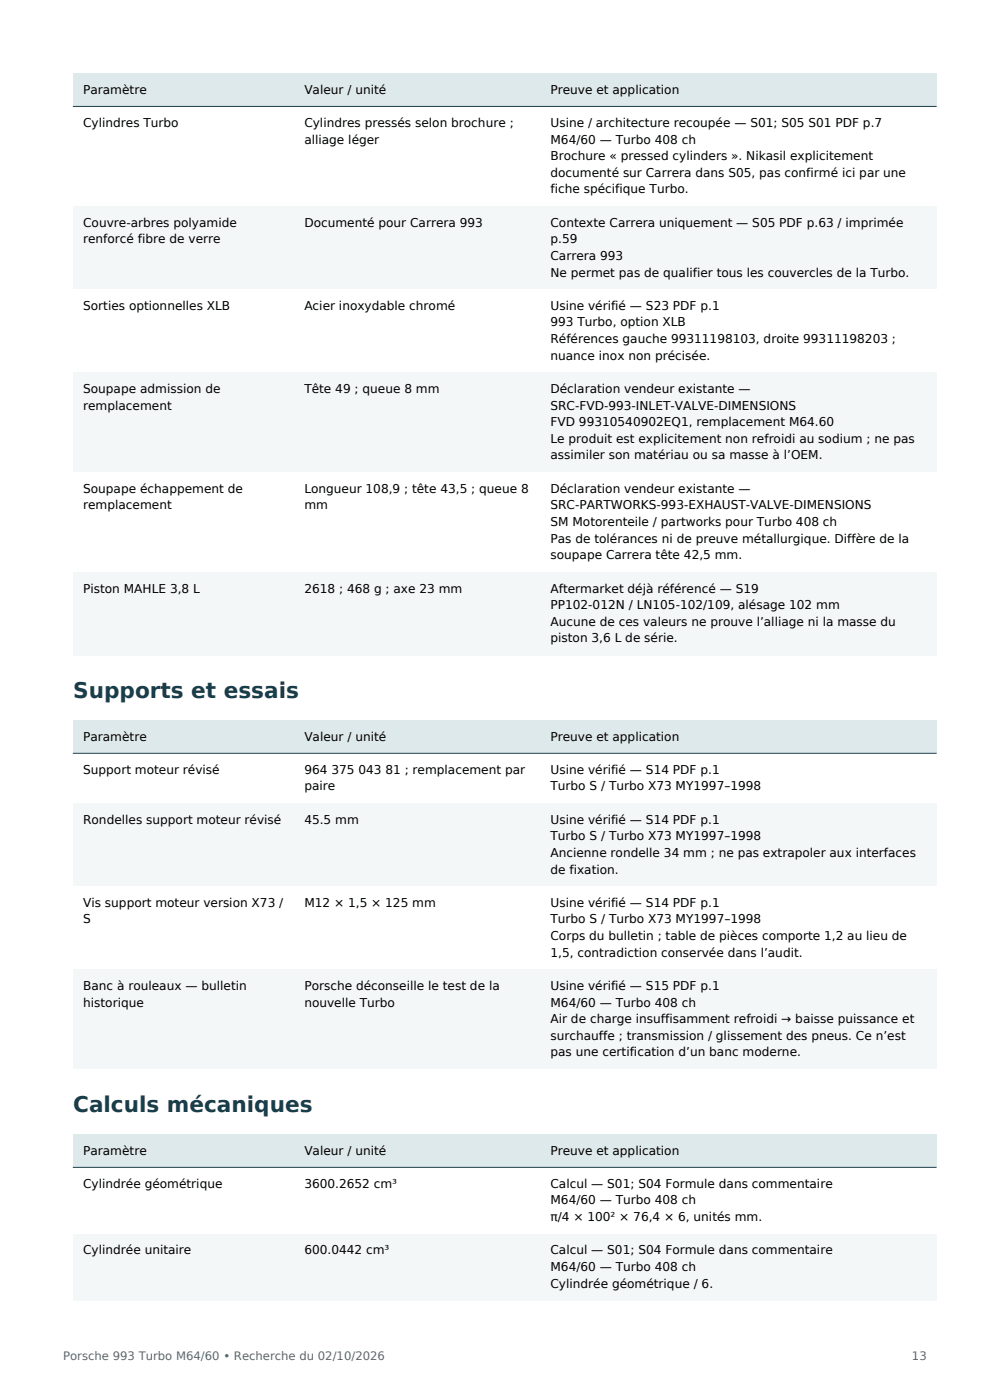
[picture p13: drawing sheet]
<svg xmlns="http://www.w3.org/2000/svg" width="210mm" height="297mm" viewBox="0 0 210 297" stroke-linecap="round" stroke-linejoin="round" font-family="sans-serif">
<defs><g id="words">
<g font-size="4.6" fill="#183e4c">
<text x="15.5" y="148.2">Supports et essais</text>
<text x="15.5" y="236">Calculs mécaniques</text>
</g>
<g font-size="2.6">
<text x="17.6" y="19.9">Paramètre</text>
<text x="64.6" y="19.9">Valeur / unité</text>
<text x="116.8" y="19.9">Preuve et application</text>
<text x="17.6" y="26.9">Cylindres Turbo</text>
<text x="64.6" y="26.9">Cylindres pressés selon brochure ;</text>
<text x="116.8" y="26.9">Usine / architecture recoupée — S01; S05 S01 PDF p.7</text>
<text x="64.6" y="30.4">alliage léger</text>
<text x="116.8" y="30.4">M64/60 — Turbo 408 ch</text>
<text x="116.8" y="34">Brochure « pressed cylinders ». Nikasil explicitement</text>
<text x="116.8" y="37.5">documenté sur Carrera dans S05, pas confirmé ici par une</text>
<text x="116.8" y="41">fiche spécifique Turbo.</text>
<text x="17.6" y="48.1">Couvre-arbres polyamide</text>
<text x="17.6" y="51.6">renforcé fibre de verre</text>
<text x="64.6" y="48.1">Documenté pour Carrera 993</text>
<text x="116.8" y="48.1">Contexte Carrera uniquement — S05 PDF p.63 / imprimée</text>
<text x="116.8" y="51.6">p.59</text>
<text x="116.8" y="55.1">Carrera 993</text>
<text x="116.8" y="58.7">Ne permet pas de qualifier tous les couvercles de la Turbo.</text>
<text x="17.6" y="65.7">Sorties optionnelles XLB</text>
<text x="64.6" y="65.7">Acier inoxydable chromé</text>
<text x="116.8" y="65.7">Usine vérifié — S23 PDF p.1</text>
<text x="116.8" y="69.3">993 Turbo, option XLB</text>
<text x="116.8" y="72.8">Références gauche 99311198103, droite 99311198203 ;</text>
<text x="116.8" y="76.3">nuance inox non précisée.</text>
<text x="17.6" y="83.4">Soupape admission de</text>
<text x="64.6" y="83.4">Tête 49 ; queue 8 mm</text>
<text x="116.8" y="83.4">Déclaration vendeur existante —</text>
<text x="17.6" y="86.9">remplacement</text>
<text x="116.8" y="86.9">SRC-FVD-993-INLET-VALVE-DIMENSIONS</text>
<text x="116.8" y="90.4">FVD 99310540902EQ1, remplacement M64.60</text>
<text x="116.8" y="93.9">Le produit est explicitement non refroidi au sodium ; ne pas</text>
<text x="116.8" y="97.5">assimiler son matériau ou sa masse à l’OEM.</text>
<text x="17.6" y="104.5">Soupape échappement de</text>
<text x="64.6" y="104.5">Longueur 108,9 ; tête 43,5 ; queue 8</text>
<text x="116.8" y="104.5">Déclaration vendeur existante —</text>
<text x="17.6" y="108.1">remplacement</text>
<text x="64.6" y="108.1">mm</text>
<text x="116.8" y="108.1">SRC-PARTWORKS-993-EXHAUST-VALVE-DIMENSIONS</text>
<text x="116.8" y="111.6">SM Motorenteile / partworks pour Turbo 408 ch</text>
<text x="116.8" y="115.1">Pas de tolérances ni de preuve métallurgique. Diffère de la</text>
<text x="116.8" y="118.6">soupape Carrera tête 42,5 mm.</text>
<text x="17.6" y="125.7">Piston MAHLE 3,8 L</text>
<text x="64.6" y="125.7">2618 ; 468 g ; axe 23 mm</text>
<text x="116.8" y="125.7">Aftermarket déjà référencé — S19</text>
<text x="116.8" y="129.2">PP102-012N / LN105-102/109, alésage 102 mm</text>
<text x="116.8" y="132.8">Aucune de ces valeurs ne prouve l’alliage ni la masse du</text>
<text x="116.8" y="136.3">piston 3,6 L de série.</text>
<text x="17.6" y="157.1">Paramètre</text>
<text x="64.6" y="157.1">Valeur / unité</text>
<text x="116.8" y="157.1">Preuve et application</text>
<text x="17.6" y="164.1">Support moteur révisé</text>
<text x="64.6" y="164.1">964 375 043 81 ; remplacement par</text>
<text x="64.6" y="167.7">paire</text>
<text x="116.8" y="164.1">Usine vérifié — S14 PDF p.1</text>
<text x="116.8" y="167.7">Turbo S / Turbo X73 MY1997–1998</text>
<text x="17.6" y="174.7">Rondelles support moteur révisé</text>
<text x="64.6" y="174.7">45.5 mm</text>
<text x="116.8" y="174.7">Usine vérifié — S14 PDF p.1</text>
<text x="116.8" y="178.3">Turbo S / Turbo X73 MY1997–1998</text>
<text x="116.8" y="181.8">Ancienne rondelle 34 mm ; ne pas extrapoler aux interfaces</text>
<text x="116.8" y="185.3">de fixation.</text>
<text x="17.6" y="192.4">Vis support moteur version X73 /</text>
<text x="17.6" y="195.9">S</text>
<text x="64.6" y="192.4">M12 × 1,5 × 125 mm</text>
<text x="116.8" y="192.4">Usine vérifié — S14 PDF p.1</text>
<text x="116.8" y="195.9">Turbo S / Turbo X73 MY1997–1998</text>
<text x="116.8" y="199.4">Corps du bulletin ; table de pièces comporte 1,2 au lieu de</text>
<text x="116.8" y="203">1,5, contradiction conservée dans l’audit.</text>
<text x="17.6" y="210">Banc à rouleaux — bulletin</text>
<text x="17.6" y="213.5">historique</text>
<text x="64.6" y="210">Porsche déconseille le test de la</text>
<text x="64.6" y="213.5">nouvelle Turbo</text>
<text x="116.8" y="210">Usine vérifié — S15 PDF p.1</text>
<text x="116.8" y="213.5">M64/60 — Turbo 408 ch</text>
<text x="116.8" y="217.1">Air de charge insuffisamment refroidi → baisse puissance et</text>
<text x="116.8" y="220.6">surchauffe ; transmission / glissement des pneus. Ce n’est</text>
<text x="116.8" y="224.1">pas une certification d’un banc moderne.</text>
<text x="17.6" y="244.9">Paramètre</text>
<text x="64.6" y="244.9">Valeur / unité</text>
<text x="116.8" y="244.9">Preuve et application</text>
<text x="17.6" y="252">Cylindrée géométrique</text>
<text x="64.6" y="252">3600.2652 cm³</text>
<text x="116.8" y="252">Calcul — S01; S04 Formule dans commentaire</text>
<text x="116.8" y="255.5">M64/60 — Turbo 408 ch</text>
<text x="116.8" y="259">π/4 × 100² × 76,4 × 6, unités mm.</text>
<text x="17.6" y="266.1">Cylindrée unitaire</text>
<text x="64.6" y="266.1">600.0442 cm³</text>
<text x="116.8" y="266.1">Calcul — S01; S04 Formule dans commentaire</text>
<text x="116.8" y="269.6">M64/60 — Turbo 408 ch</text>
<text x="116.8" y="273.2">Cylindrée géométrique / 6.</text>
</g>
<g font-size="2.5" fill="#526a73">
<text x="13.4" y="288.5">Porsche 993 Turbo M64/60 • Recherche du 02/10/2026</text>
<text x="193.5" y="288.5">13</text>
</g>
</g></defs>
<path d="M15.5 15.5h183.1v7.1h-183.1z" fill-rule="evenodd" fill="#dde9eb"/>
<path d="M15.5 22.6h183.1v21.1h-183.1z" fill-rule="evenodd" fill="#fff"/>
<path d="M15.5 43.7h183.1v17.7h-183.1z" fill-rule="evenodd" fill="#f4f7f8"/>
<path d="M15.5 61.4h183.1v17.6h-183.1z" fill-rule="evenodd" fill="#fff"/>
<path d="M15.5 79h183.1v21.2h-183.1z" fill-rule="evenodd" fill="#f4f7f8"/>
<path d="M15.5 100.2h183.1v21.2h-183.1z" fill-rule="evenodd" fill="#fff"/>
<path d="M15.5 121.4h183.1v17.6h-183.1z" fill-rule="evenodd" fill="#f4f7f8"/>
<path d="M15.5 22.6h183.1" fill="none" stroke="#183e4c" stroke-width=".21"/>
<path d="M15.5 152.8h183.1v7h-183.1z" fill-rule="evenodd" fill="#dde9eb"/>
<path d="M15.5 159.8h183.1v10.6h-183.1z" fill-rule="evenodd" fill="#fff"/>
<path d="M15.5 170.4h183.1v17.6h-183.1z" fill-rule="evenodd" fill="#f4f7f8"/>
<path d="M15.5 188h183.1v17.7h-183.1z" fill-rule="evenodd" fill="#fff"/>
<path d="M15.5 205.7h183.1v21.1h-183.1z" fill-rule="evenodd" fill="#f4f7f8"/>
<path d="M15.5 159.8h183.1" fill="none" stroke="#183e4c" stroke-width=".21"/>
<path d="M15.5 240.6h183.1v7.1h-183.1z" fill-rule="evenodd" fill="#dde9eb"/>
<path d="M15.5 247.7h183.1v14.1h-183.1z" fill-rule="evenodd" fill="#fff"/>
<path d="M15.5 261.8h183.1v14.1h-183.1z" fill-rule="evenodd" fill="#f4f7f8"/>
<path d="M15.5 247.7h183.1" fill="none" stroke="#183e4c" stroke-width=".21"/>
<use href="#words"/>
</svg>
